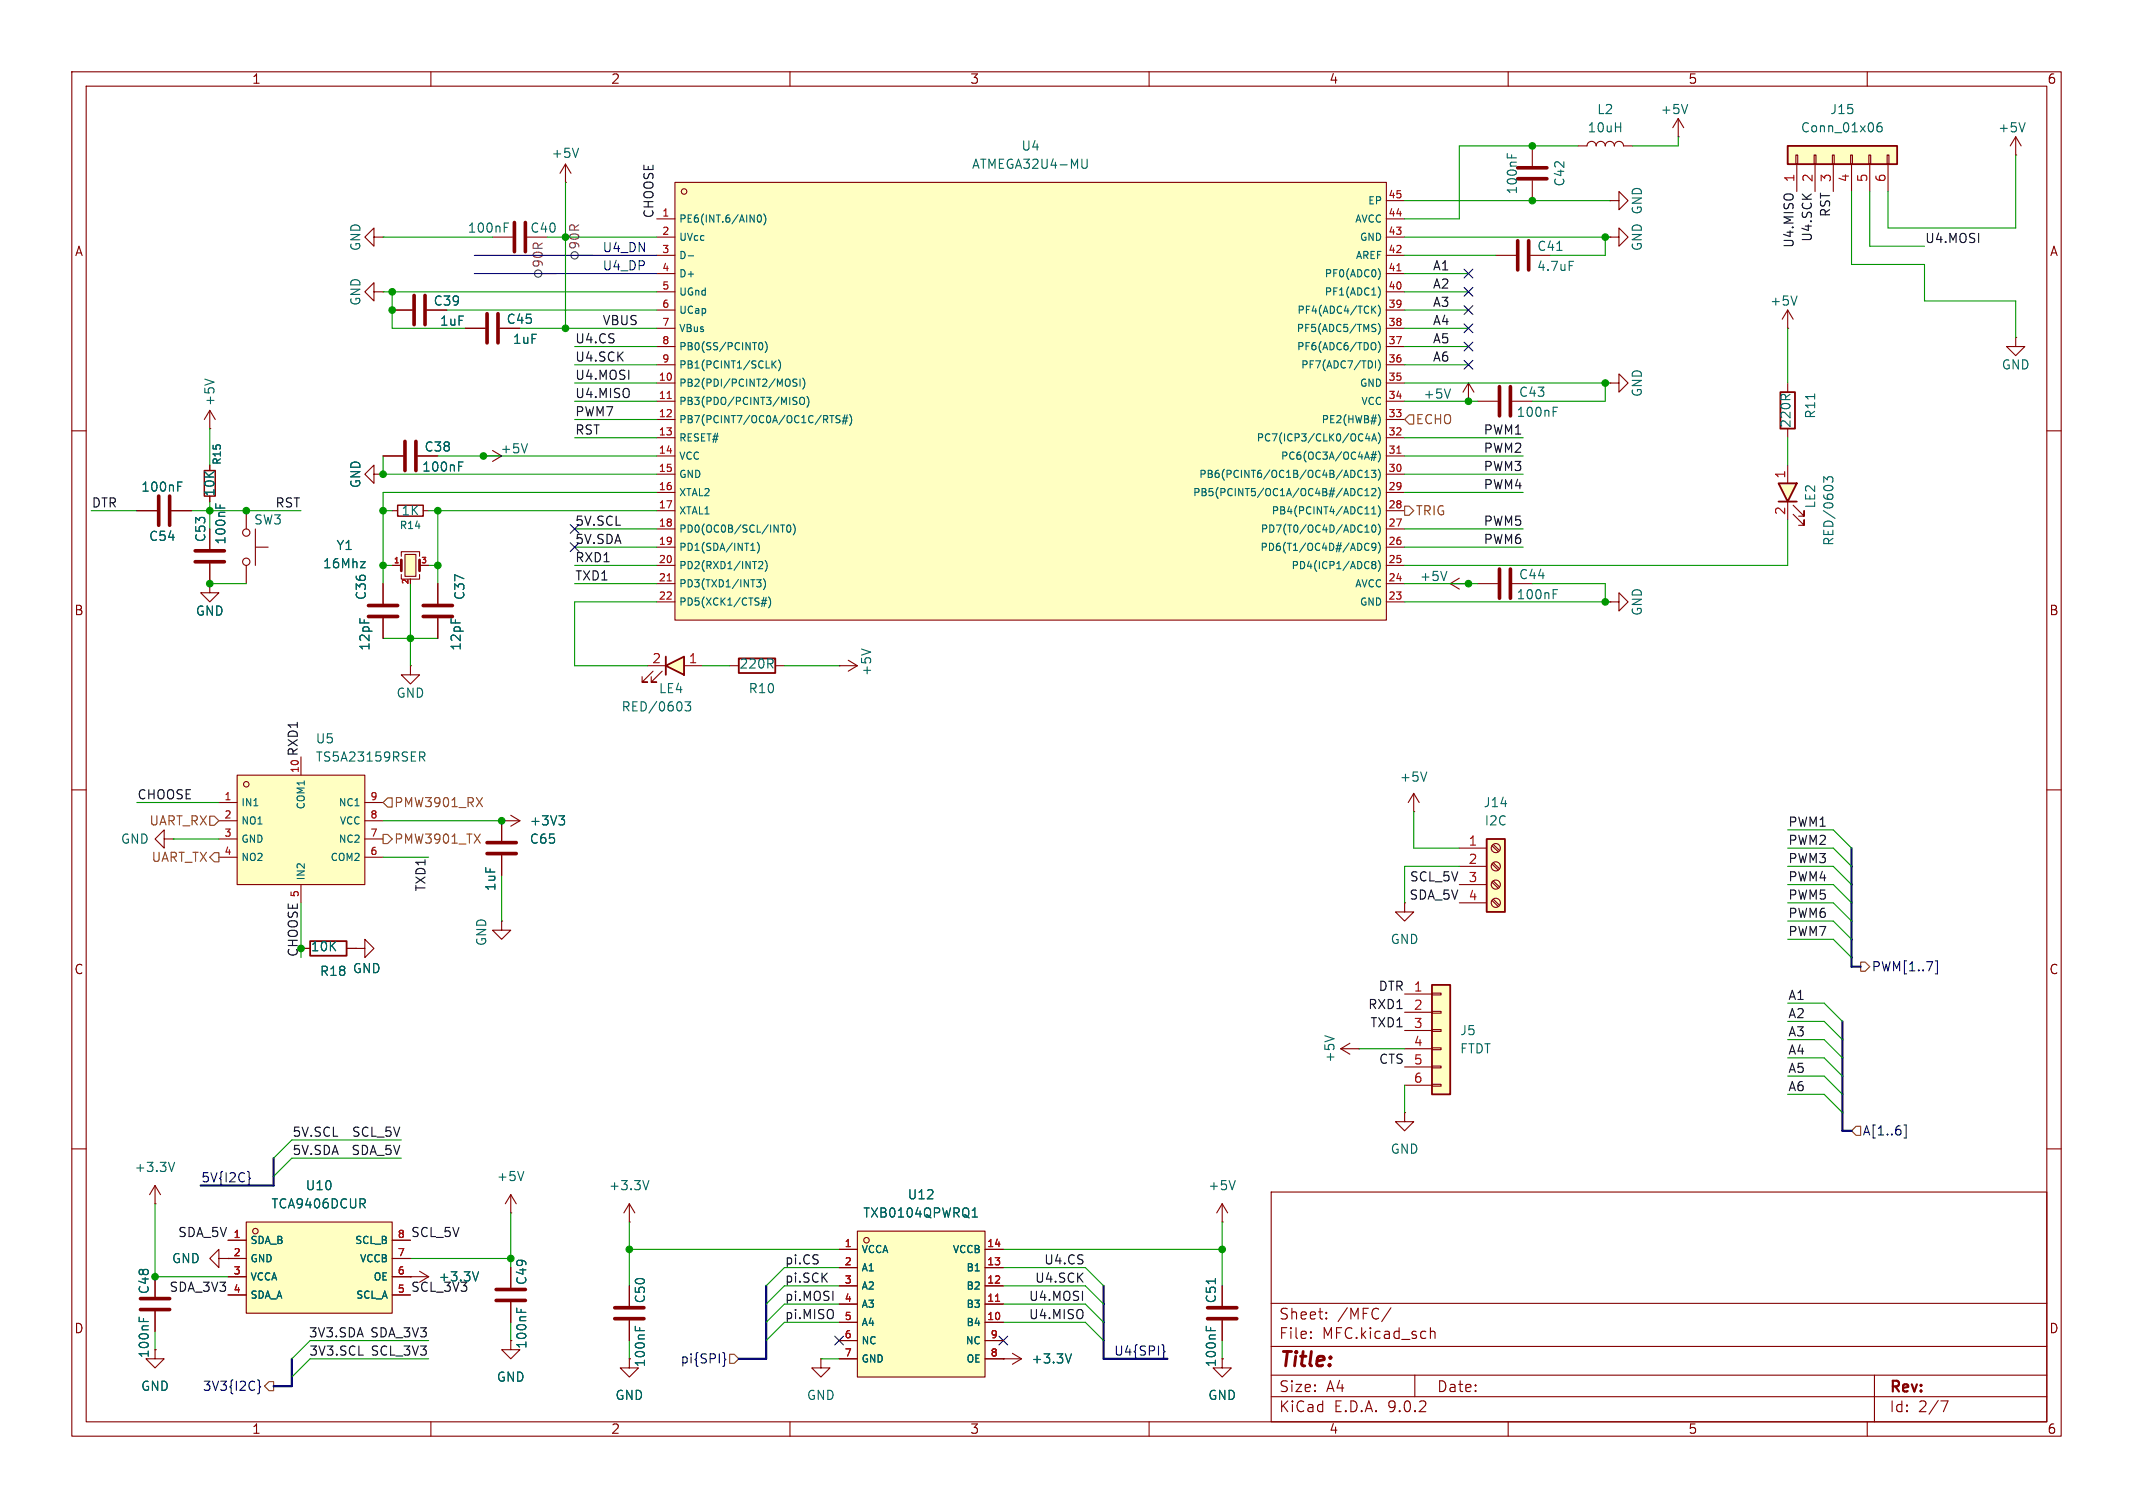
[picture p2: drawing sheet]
<svg xmlns="http://www.w3.org/2000/svg" width="297mm" height="210mm" viewBox="0 0 297 210" stroke-linecap="round" stroke-linejoin="round" font-family="sans-serif">
<defs><g id="words">
<text font-size="2.8" fill="#840000" x="178" y="190.9">Title:</text>
<g font-size="2.1" fill="#840000">
<text x="178" y="184">Sheet:</text>
<text x="186.2" y="184">/MFC/</text>
<text x="178" y="186.7">File:</text>
<text x="184.1" y="186.7">MFC.kicad_sch</text>
<text x="178" y="196.9">KiCad</text>
<text x="178" y="194.1">Size:</text>
<text x="184.7" y="194.1">A4</text>
<text x="185.7" y="196.9">E.D.A.</text>
<text x="193.3" y="196.9">9.0.2</text>
<text x="200" y="194.1">Date:</text>
<text x="263" y="194.3">Rev:</text>
<text x="263" y="196.9">Id:</text>
<text x="267.1" y="196.9">2/7</text>
</g>
<g font-size="1.8" fill="#840000">
<text x="35" y="11.9">1</text>
<text x="85" y="11.9">2</text>
<text x="135" y="11.9">3</text>
<text x="185" y="11.9">4</text>
<text x="235" y="11.9">5</text>
<text x="285" y="11.9">6</text>
<text x="10.3" y="35.9">A</text>
<text x="285.3" y="35.9">A</text>
<text x="10.3" y="85.9">B</text>
<text x="285.3" y="85.9">B</text>
<text x="10.3" y="135.9">C</text>
<text x="285.3" y="135.9">C</text>
<text x="10.3" y="185.9">D</text>
<text x="285.3" y="185.9">D</text>
<text x="35" y="199.9">1</text>
<text x="85" y="199.9">2</text>
<text x="135" y="199.9">3</text>
<text x="185" y="199.9">4</text>
<text x="235" y="199.9">5</text>
<text x="285" y="199.9">6</text>
</g>
<g font-size="1.8" fill="#006464">
<text x="222.3" y="16.1">L2</text>
<text x="231.1" y="16.1">+5V</text>
<text x="254.7" y="16.1">J15</text>
<text x="76.7" y="22.2">+5V</text>
<text x="135.2" y="23.7">ATMEGA32U4-MU</text>
<text x="142.1" y="21.2">U4</text>
<text x="221" y="18.6">10uH</text>
<text x="250.7" y="18.6">Conn_01x06</text>
<text x="278.1" y="18.6">+5V</text>
<text x="211.4" y="27.2" transform="rotate(-90 211.4 27.2)">100nF</text>
<text x="218" y="26.1" transform="rotate(-90 218 26.1)">C42</text>
<text x="50.4" y="35.1" transform="rotate(-90 50.4 35.1)">GND</text>
<text x="65" y="32.6">100nF</text>
<text x="73.7" y="32.6">C40</text>
<text x="214" y="35.2">C41</text>
<text x="228.8" y="35.1" transform="rotate(-90 228.8 35.1)">GND GND</text>
<text x="213.9" y="37.9">4.7uF</text>
<text x="50.4" y="42.7" transform="rotate(-90 50.4 42.7)">GND</text>
<text x="60.3" y="42.8">C39</text>
<text x="61.2" y="45.6">1uF</text>
<text x="70.4" y="45.3">C45</text>
<text x="246.4" y="42.8">+5V</text>
<text x="71.3" y="48.1">1uF</text>
<text x="278.6" y="51.7">GND</text>
<text x="30.1" y="56.6" transform="rotate(-90 30.1 56.6)">+5V</text>
<text x="198.1" y="55.7">+5V</text>
<text x="211.1" y="58.3">100nF</text>
<text x="211.4" y="55.5">C43</text>
<text x="228.8" y="55.4" transform="rotate(-90 228.8 55.4)">GND</text>
<text x="249.5" y="59.7" transform="rotate(-90 249.5 59.7)">220R</text>
<text x="253" y="58.4" transform="rotate(-90 253 58.4)">R11</text>
<text x="58.7" y="65.9">100nF</text>
<text x="59" y="63.1">C38</text>
<text x="69.6" y="63.3">+5V</text>
<text x="19.6" y="68.7">100nF</text>
<text x="30.1" y="69.3" transform="rotate(-90 30.1 69.3)">10K</text>
<text x="50.4" y="68.1" transform="rotate(-90 50.4 68.1)">GND</text>
<text x="55.8" y="72">1K</text>
<text x="253" y="70.9" transform="rotate(-90 253 70.9)">LE2</text>
<text x="20.7" y="75.5">C54</text>
<text x="28.8" y="75.6" transform="rotate(-90 28.8 75.6)">C53</text>
<text x="31.6" y="75.9" transform="rotate(-90 31.6 75.9)">100nF</text>
<text x="35.3" y="73.3">SW3</text>
<text x="46.8" y="76.8">Y1</text>
<text x="255.5" y="76.1" transform="rotate(-90 255.5 76.1)">RED/0603</text>
<text x="44.9" y="79.3">16Mhz</text>
<text x="51.2" y="83.7" transform="rotate(-90 51.2 83.7)">C36</text>
<text x="64.9" y="83.7" transform="rotate(-90 64.9 83.7)">C37</text>
<text x="197.6" y="81.1">+5V</text>
<text x="211.1" y="83.7">100nF</text>
<text x="211.4" y="80.9">C44</text>
<text x="27.2" y="86">GND</text>
<text x="228.8" y="85.9" transform="rotate(-90 228.8 85.9)">GND</text>
<text x="51.7" y="90.7" transform="rotate(-90 51.7 90.7)">12pF</text>
<text x="64.4" y="90.7" transform="rotate(-90 64.4 90.7)">12pF</text>
<text x="102.9" y="93.3">220R</text>
<text x="121.5" y="94.2" transform="rotate(-90 121.5 94.2)">+5V</text>
<text x="55.1" y="97.4">GND</text>
<text x="86.4" y="99.3">RED/0603</text>
<text x="91.7" y="96.7">LE4</text>
<text x="104.1" y="96.7">R10</text>
<text x="43.9" y="103.7">U5</text>
<text x="43.9" y="106.3">TS5A23159RSER</text>
<text x="194.8" y="109.1">+5V</text>
<text x="206.5" y="112.6">J14</text>
<text x="16.7" y="117.7">GND</text>
<text x="73.7" y="117.7">C65</text>
<text x="73.7" y="115.2">+3V3</text>
<text x="206.6" y="115.2">I2C</text>
<text x="69.2" y="124.2" transform="rotate(-90 69.2 124.2)">1uF</text>
<text x="67.9" y="131.8" transform="rotate(-90 67.9 131.8)">GND</text>
<text x="193.5" y="131.7">GND</text>
<text x="43.2" y="132.7">10K</text>
<text x="44.5" y="136.1">R18</text>
<text x="49" y="135.7">GND</text>
<text x="186" y="148.1" transform="rotate(-90 186 148.1)">+5V</text>
<text x="203.2" y="144.4">J5</text>
<text x="203.2" y="146.9">FTDT</text>
<text x="193.5" y="160.9">GND</text>
<text x="18.6" y="163.4">+3.3V</text>
<text x="42.5" y="166">U10</text>
<text x="69.1" y="164.7">+5V</text>
<text x="84.7" y="166">+3.3V</text>
<text x="126.3" y="167.2">U12</text>
<text x="168.1" y="166">+5V</text>
<text x="37.7" y="168.5">TCA9406DCUR</text>
<text x="120.1" y="169.8">TXB0104QPWRQ1</text>
<text x="23.9" y="176.1">GND</text>
<text x="61" y="178.7">+3.3V</text>
<text x="73.5" y="179.1" transform="rotate(-90 73.5 179.1)">C49</text>
<text x="20.9" y="180.3" transform="rotate(-90 20.9 180.3)">C48</text>
<text x="90" y="181.6" transform="rotate(-90 90 181.6)">C50</text>
<text x="169.5" y="181.6" transform="rotate(-90 169.5 181.6)">C51</text>
<text x="20.9" y="189.2" transform="rotate(-90 20.9 189.2)">100nF</text>
<text x="73.5" y="188" transform="rotate(-90 73.5 188)">100nF</text>
<text x="90" y="190.5" transform="rotate(-90 90 190.5)">100nF</text>
<text x="143.5" y="190.1">+3.3V</text>
<text x="169.5" y="190.5" transform="rotate(-90 169.5 190.5)">100nF</text>
<text x="19.6" y="193.9">GND</text>
<text x="69.1" y="192.6">GND</text>
<text x="85.6" y="195.2">GND</text>
<text x="112.3" y="195.2">GND</text>
<text x="168.1" y="195.2">GND</text>
</g>
<g font-size="1.8" fill="#a90000">
<text x="249.9" y="25.5" transform="rotate(-90 249.9 25.5)">1</text>
<text x="252.5" y="25.5" transform="rotate(-90 252.5 25.5)">2</text>
<text x="255" y="25.5" transform="rotate(-90 255 25.5)">3</text>
<text x="257.6" y="25.5" transform="rotate(-90 257.6 25.5)">4</text>
<text x="260.1" y="25.5" transform="rotate(-90 260.1 25.5)">5</text>
<text x="262.6" y="25.5" transform="rotate(-90 262.6 25.5)">6</text>
<text x="248.7" y="71.8" transform="rotate(-90 248.7 71.8)">2</text>
<text x="248.7" y="66.7" transform="rotate(-90 248.7 66.7)">1</text>
<text x="90.7" y="92.5">2</text>
<text x="95.8" y="92.5">1</text>
<text x="204.4" y="117.9">1</text>
<text x="204.4" y="120.4">2</text>
<text x="204.4" y="122.9">3</text>
<text x="204.4" y="125.5">4</text>
<text x="196.8" y="138.2">1</text>
<text x="196.8" y="140.7">2</text>
<text x="196.8" y="143.3">3</text>
<text x="196.8" y="145.8">4</text>
<text x="196.8" y="148.3">5</text>
<text x="196.8" y="150.9">6</text>
</g>
<g font-size="1.8" fill="#840084">
<text x="80.9" y="34.9" transform="rotate(-90 80.9 34.9)">90R</text>
<text x="75.8" y="37.4" transform="rotate(-90 75.8 37.4)">90R</text>
</g>
<g font-size="1.8" fill="#00f">
<text x="83.8" y="35.2">U4_DN</text>
<text x="83.8" y="37.8">U4_DP</text>
</g>
<g font-size="1.8" fill="#0f0f0f">
<text x="91.1" y="30.5" transform="rotate(-90 91.1 30.5)">CHOOSE</text>
<text x="249.8" y="34.6" transform="rotate(-90 249.8 34.6)">U4.MISO</text>
<text x="252.4" y="33.8" transform="rotate(-90 252.4 33.8)">U4.SCK</text>
<text x="254.9" y="30.3" transform="rotate(-90 254.9 30.3)">RST</text>
<text x="268" y="33.9">U4.MOSI</text>
<text x="199.4" y="37.8">A1</text>
<text x="199.4" y="40.3">A2</text>
<text x="80" y="47.9">U4.CS</text>
<text x="83.8" y="45.4">VBUS</text>
<text x="199.4" y="42.8">A3</text>
<text x="199.4" y="45.4">A4</text>
<text x="199.4" y="47.9">A5</text>
<text x="80" y="50.5">U4.SCK</text>
<text x="80" y="53">U4.MOSI</text>
<text x="199.4" y="50.5">A6</text>
<text x="80" y="55.5">U4.MISO</text>
<text x="80" y="58.1">PWM7</text>
<text x="80" y="60.6">RST</text>
<text x="206.5" y="63.2">PWM2</text>
<text x="206.5" y="60.6">PWM1</text>
<text x="206.5" y="65.7">PWM3</text>
<text x="12.7" y="70.8">DTR</text>
<text x="38.3" y="70.8">RST</text>
<text x="206.5" y="68.2">PWM4</text>
<text x="80" y="73.3">5V.SCL</text>
<text x="80" y="75.9">5V.SDA</text>
<text x="206.5" y="73.3">PWM5</text>
<text x="206.5" y="75.9">PWM6</text>
<text x="80" y="78.4">RXD1</text>
<text x="80" y="80.9">TXD1</text>
<text x="41.6" y="105.4" transform="rotate(-90 41.6 105.4)">RXD1</text>
<text x="19" y="111.4">CHOOSE</text>
<text x="248.9" y="115.2">PWM1</text>
<text x="248.9" y="117.8">PWM2</text>
<text x="59.3" y="124.2" transform="rotate(-90 59.3 124.2)">TXD1</text>
<text x="196.2" y="125.4">SDA_5V</text>
<text x="196.2" y="122.8">SCL_5V</text>
<text x="248.9" y="125.4">PWM5</text>
<text x="248.9" y="120.3">PWM3</text>
<text x="248.9" y="122.8">PWM4</text>
<text x="248.9" y="130.5">PWM7</text>
<text x="248.9" y="127.9">PWM6</text>
<text x="190.4" y="140.6">RXD1</text>
<text x="190.7" y="143.2">TXD1</text>
<text x="191.9" y="138.1">DTR</text>
<text x="248.9" y="141.9">A2</text>
<text x="248.9" y="139.4">A1</text>
<text x="191.9" y="148.2">CTS</text>
<text x="248.9" y="144.4">A3</text>
<text x="248.9" y="149.5">A5</text>
<text x="248.9" y="147">A4</text>
<text x="248.9" y="152.1">A6</text>
<text x="40.6" y="160.9">5V.SDA</text>
<text x="40.6" y="158.4">5V.SCL</text>
<text x="48.8" y="160.9">SDA_5V</text>
<text x="48.9" y="158.4">SCL_5V</text>
<text x="24.7" y="172.4">SDA_5V</text>
<text x="57.1" y="172.4">SCL_5V</text>
<text x="23.5" y="180">SDA_3V3</text>
<text x="57.1" y="180">SCL_3V3</text>
<text x="109.2" y="178.7">pi.SCK</text>
<text x="109.2" y="176.2">pi.CS</text>
<text x="144" y="178.7">U4.SCK</text>
<text x="145.3" y="176.2">U4.CS</text>
<text x="109.2" y="183.8">pi.MISO</text>
<text x="109.2" y="181.3">pi.MOSI</text>
<text x="143.2" y="181.3">U4.MOSI</text>
<text x="143.2" y="183.8">U4.MISO</text>
<text x="42.9" y="186.3">3V3.SDA</text>
<text x="43" y="188.9">3V3.SCL</text>
<text x="51.4" y="186.3">SDA_3V3</text>
<text x="51.5" y="188.9">SCL_3V3</text>
</g>
<g font-size="1.8" fill="#725600">
<text x="197" y="59.3">ECHO</text>
<text x="197" y="72">TRIG</text>
<text x="54.8" y="112.6">PMW3901_RX</text>
<text x="20.7" y="115.2">UART_RX</text>
<text x="54.8" y="117.7">PMW3901_TX</text>
<text x="21" y="120.2">UART_TX</text>
</g>
<text font-size="1.8" fill="#009600" x="41.6" y="133.4" transform="rotate(-90 41.6 133.4)">CHOOSE</text>
<g font-size="1.8" fill="#000084">
<text x="260.5" y="135.5">PWM[1..7]</text>
<text x="259.3" y="158.3">A[1..6]</text>
<text x="27.9" y="164.8">5V{I2C}</text>
<text x="94.7" y="190.1">pi{SPI}</text>
<text x="155" y="188.9">U4{SPI}</text>
<text x="28.2" y="193.9">3V3{I2C}</text>
</g>
<g font-size="1.4" fill="#006464">
<text x="190.4" y="28.7">EP</text>
<text x="94.5" y="31.2">PE6(INT.6/AIN0)</text>
<text x="94.5" y="33.7">UVcc</text>
<text x="188.6" y="31.2">AVCC</text>
<text x="189.2" y="33.7">GND</text>
<text x="94.5" y="36.3">D-</text>
<text x="94.5" y="38.8">D+</text>
<text x="94.5" y="41.4">UGnd</text>
<text x="184.3" y="38.8">PF0(ADC0)</text>
<text x="184.3" y="41.4">PF1(ADC1)</text>
<text x="188.7" y="36.3">AREF</text>
<text x="94.5" y="43.9">UCap</text>
<text x="94.5" y="46.4">VBus</text>
<text x="180.4" y="46.4">PF5(ADC5/TMS)</text>
<text x="180.5" y="43.9">PF4(ADC4/TCK)</text>
<text x="94.5" y="49">PB0(SS/PCINT0)</text>
<text x="94.5" y="51.5">PB1(PCINT1/SCLK)</text>
<text x="180.5" y="49">PF6(ADC6/TDO)</text>
<text x="181" y="51.5">PF7(ADC7/TDI)</text>
<text x="94.5" y="54.1">PB2(PDI/PCINT2/MOSI)</text>
<text x="94.5" y="56.6">PB3(PDO/PCINT3/MISO)</text>
<text x="94.5" y="59.1">PB7(PCINT7/OC0A/OC1C/RTS#)</text>
<text x="183.9" y="59.1">PE2(HWB#)</text>
<text x="189.2" y="54.1">GND</text>
<text x="189.4" y="56.6">VCC</text>
<text x="31" y="64.8" transform="rotate(-90 31 64.8)">R15</text>
<text x="94.5" y="61.7">RESET#</text>
<text x="94.5" y="64.2">VCC</text>
<text x="174.8" y="61.7">PC7(ICP3/CLK0/OC4A)</text>
<text x="178.2" y="64.2">PC6(OC3A/OC4A#)</text>
<text x="94.5" y="66.8">GND</text>
<text x="94.5" y="69.3">XTAL2</text>
<text x="94.5" y="71.8">XTAL1</text>
<text x="166" y="69.3">PB5(PCINT5/OC1A/OC4B#/ADC12)</text>
<text x="166.8" y="66.8">PB6(PCINT6/OC1B/OC4B/ADC13)</text>
<text x="176.9" y="71.8">PB4(PCINT4/ADC11)</text>
<text x="55.5" y="73.9">R14</text>
<text x="94.5" y="74.4">PD0(OC0B/SCL/INT0)</text>
<text x="94.5" y="76.9">PD1(SDA/INT1)</text>
<text x="175.4" y="76.9">PD6(T1/OC4D#/ADC9)</text>
<text x="175.4" y="74.4">PD7(T0/OC4D/ADC10)</text>
<text x="94.5" y="79.5">PD2(RXD1/INT2)</text>
<text x="94.5" y="82">PD3(TXD1/INT3)</text>
<text x="179.7" y="79.5">PD4(ICP1/ADC8)</text>
<text x="188.6" y="82">AVCC</text>
<text x="94.5" y="84.5">PD5(XCK1/CTS#)</text>
<text x="189.2" y="84.5">GND</text>
<text x="33.5" y="112.5">IN1</text>
<text x="42.6" y="112.9" transform="rotate(-90 42.6 112.9)">COM1</text>
<text x="47" y="112.5">NC1</text>
<text x="33.5" y="115">NO1</text>
<text x="33.5" y="117.6">GND</text>
<text x="47" y="117.6">NC2</text>
<text x="47.2" y="115">VCC</text>
<text x="33.5" y="120.1">NO2</text>
<text x="42.6" y="122.7" transform="rotate(-90 42.6 122.7)">IN2</text>
<text x="45.9" y="120.1">COM2</text>
<text x="34.8" y="173.4">SDA_B</text>
<text x="49.3" y="173.4">SCL_B</text>
<text x="34.8" y="176">GND</text>
<text x="34.8" y="178.5">VCCA</text>
<text x="50" y="176">VCCB</text>
<text x="51.9" y="178.5">OE</text>
<text x="119.9" y="174.7">VCCA</text>
<text x="119.9" y="177.3">A1</text>
<text x="119.9" y="179.8">A2</text>
<text x="132.5" y="174.7">VCCB</text>
<text x="134.4" y="177.3">B1</text>
<text x="134.4" y="179.8">B2</text>
<text x="34.8" y="181.1">SDA_A</text>
<text x="49.5" y="181.1">SCL_A</text>
<text x="119.9" y="182.3">A3</text>
<text x="119.9" y="184.9">A4</text>
<text x="134.4" y="182.3">B3</text>
<text x="134.4" y="184.9">B4</text>
<text x="119.9" y="187.4">NC</text>
<text x="119.9" y="190">GND</text>
<text x="134.3" y="187.4">NC</text>
<text x="134.4" y="190">OE</text>
</g>
<g font-size="1.4" fill="#a90000">
<text x="193.2" y="27.7">45</text>
<text x="92.1" y="30.2">1</text>
<text x="92.1" y="32.8">2</text>
<text x="92.1" y="35.3">3</text>
<text x="193.2" y="30.2">44</text>
<text x="193.2" y="32.8">43</text>
<text x="193.2" y="35.3">42</text>
<text x="92.1" y="37.8">4</text>
<text x="92.1" y="40.4">5</text>
<text x="193.2" y="37.8">41</text>
<text x="193.2" y="40.4">40</text>
<text x="92.1" y="42.9">6</text>
<text x="92.1" y="45.5">7</text>
<text x="193.2" y="42.9">39</text>
<text x="193.2" y="45.5">38</text>
<text x="91.6" y="53.1">10</text>
<text x="92.1" y="48">8</text>
<text x="92.1" y="50.5">9</text>
<text x="193.2" y="48">37</text>
<text x="193.2" y="50.5">36</text>
<text x="193.2" y="53.1">35</text>
<text x="91.6" y="55.6">11</text>
<text x="91.6" y="58.2">12</text>
<text x="193.2" y="55.6">34</text>
<text x="193.2" y="58.2">33</text>
<text x="91.6" y="60.7">13</text>
<text x="91.6" y="63.2">14</text>
<text x="91.6" y="65.8">15</text>
<text x="193.2" y="60.7">32</text>
<text x="193.2" y="63.2">31</text>
<text x="193.2" y="65.8">30</text>
<text x="91.6" y="68.3">16</text>
<text x="91.6" y="70.9">17</text>
<text x="193.2" y="68.3">29</text>
<text x="193.2" y="70.9">28</text>
<text x="91.6" y="73.4">18</text>
<text x="91.6" y="75.9">19</text>
<text x="193.2" y="73.4">27</text>
<text x="193.2" y="75.9">26</text>
<text x="91.6" y="78.5">20</text>
<text x="91.6" y="81">21</text>
<text x="91.6" y="83.6">22</text>
<text x="193.2" y="78.5">25</text>
<text x="193.2" y="81">24</text>
<text x="193.2" y="83.6">23</text>
<text x="41.7" y="107.8" transform="rotate(-90 41.7 107.8)">10</text>
<text x="31.1" y="111.5">1</text>
<text x="51.5" y="111.5">9</text>
<text x="31.1" y="114">2</text>
<text x="31.1" y="116.6">3</text>
<text x="31.1" y="119.1">4</text>
<text x="51.5" y="114">8</text>
<text x="51.5" y="116.6">7</text>
<text x="51.5" y="119.1">6</text>
<text x="41.7" y="125.1" transform="rotate(-90 41.7 125.1)">5</text>
<text x="32.4" y="172.5">1</text>
<text x="55.3" y="172.5">8</text>
<text x="117.5" y="173.7">1</text>
<text x="137.3" y="173.7">14</text>
<text x="32.4" y="175">2</text>
<text x="32.4" y="177.5">3</text>
<text x="55.3" y="175">7</text>
<text x="55.3" y="177.5">6</text>
<text x="117.5" y="176.3">2</text>
<text x="117.5" y="178.8">3</text>
<text x="137.3" y="176.3">13</text>
<text x="137.3" y="178.8">12</text>
<text x="32.4" y="180.1">4</text>
<text x="55.3" y="180.1">5</text>
<text x="117.5" y="181.4">4</text>
<text x="117.5" y="183.9">5</text>
<text x="137.3" y="181.4">11</text>
<text x="137.3" y="183.9">10</text>
<text x="117.5" y="186.4">6</text>
<text x="117.5" y="189">7</text>
<text x="137.8" y="186.4">9</text>
<text x="137.8" y="189">8</text>
</g>
<g font-size="1.1" fill="#a90000">
<text x="54.7" y="78.5">1</text>
<text x="56.9" y="81.5" transform="rotate(-90 56.9 81.5)">2</text>
<text x="58.5" y="78.5">3</text>
</g>
</g></defs>
<g fill="none" stroke="#840000" stroke-width=".15">
<path d="M10 10h277v190h-277zM12 12h273v186h-273zM60 10v2M110 10v2M160 10v2M210 10v2M260 10v2M224.2 33h1.2v-1.2l1.3 1.2-1.3 1.3v-1.3M224.2 33h.1M10 60h2M285 60h2M10 110h2"/>
<path d="M285 110h2M41.9 132.1h1.3M48.3 132.1h1.2M10 160h2M177 166h108v32h-108zM285 160h2M60 198v2M87.6 189.2v1.3h1.3l-1.3 1.3-1.2-1.3h1.2M87.6 189.2h.1M110 198v2M160 198v2M177 194.5h108"/>
<path d="M177 191.5h108M177 187.5h108M177 181.5h108M182.5 186.3h.1l-.1 .1M182.5 186.3v.1M182.5 185.5v.1M182.5 185.5h.1l-.1 .1M184.7 183.6v.1M184.7 183.6h-.1l.1 .1M184.7 182.8v.1M184.7 182.8h-.1l.1 .1M193.7 182.1l-1.3 2"/>
<path d="M197 191.5v3M199.2 184.9v1.5M199.2 185.5a.37 .37 0 0 1 .6 .1v.8M210 198v2M260 198v2M261 191.5v6.5M270.2 195.1h1l-.6 1.5"/>
</g>
<path d="M43.2 131.1h5.1v2h-5.1z" fill="none" stroke="#840000" stroke-width=".25"/>
<path d="M207 116.8h2.5v10.2h-2.5z" fill="#ffffc2"/>
<path d="M207 116.8h2.5v10.2h-2.5z" fill="none" stroke="#840000" stroke-width=".25"/>
<g fill="none" stroke="#840000" stroke-width=".15">
<path d="M224.2 27.9h1.2v-1.2l1.3 1.2-1.3 1.3v-1.3M224.2 27.9h.1M203.2 118.1h3.8M207.7 117.8l.9 .8M207.9 117.6l.9 .8M203.2 120.7h3.8M203.2 123.2h3.8M203.2 125.7h3.8M207.7 120.3l.9 .9M207.7 122.9l.9 .8M207.7 125.4l.9 .8M207.9 120.1l.9 .9"/>
<path d="M207.9 122.7l.9 .8M207.9 125.2l.9 .9M87.6 179.1v2.8M87.6 183.9v2.8"/>
<circle cx="208.3" cy="118.1" r=".63"/>
<circle cx="208.3" cy="120.6" r=".63"/>
<circle cx="208.3" cy="125.7" r=".63"/>
<circle cx="208.3" cy="123.2" r=".63"/>
</g>
<path d="M85.6 182.1h4.1M85.6 183.6h4.1" fill="none" stroke="#840000" stroke-width=".51"/>
<path d="M88.5 184.7v.6M89.1 184.9v.4" fill="none" stroke="#006464" stroke-width=".15"/>
<path d="M199.4 137.2h2.5v15.2h-2.5z" fill="#ffffc2"/>
<path d="M199.4 137.2h2.5v15.2h-2.5z" fill="none" stroke="#840000" stroke-width=".25"/>
<g fill="none" stroke="#840000" stroke-width=".15">
<path d="M280.7 19.1l.7 1.2M280.7 19.1l-.8 1.2M280.7 19.1v2.5M208.3 35.6h2.8M213.1 35.6h2.8M280.7 21.6h.1M22.9 116.8v1.3l-1.3-1.3 1.3-1.2v1.2h1.2M24.1 116.8h.1M195.6 138.4h3.8M199.4 138.3h1.3v.3h-1.3zM195.6 141h3.8M195.6 143.5h3.8"/>
<path d="M195.6 146.1h3.8M195.6 148.6h3.8M195.6 151.1h3.8M199.4 140.8h1.3v.3h-1.3zM199.4 143.4h1.3v.2h-1.3zM199.4 145.9h1.3v.3h-1.3zM199.4 148.5h1.3v.2h-1.3zM199.4 151h1.3v.3h-1.3z"/>
</g>
<path d="M211.3 33.5v4.1M212.9 33.5v4.1" fill="none" stroke="#840000" stroke-width=".51"/>
<path d="M282 17.1l-.4 1.3M216.8 34.9h.7M218.5 36.4h.6" fill="none" stroke="#006464" stroke-width=".15"/>
<path d="M33 108h17.8v15.2h-17.8z" fill="#ffffc2"/>
<circle cx="34.3" cy="109.2" r=".38" fill="#ffffc2" stroke="#ffffc2" stroke-width=".14"/>
<g fill="none" stroke="#840000" stroke-width=".15">
<path d="M248.9 45.7h.1M248.9 43.2l.8 1.3M248.9 43.2l-.7 1.3M248.9 43.2v2.5M280.7 47v1.3h1.2l-1.2 1.2-1.3-1.2h1.3M280.7 47h.1M30.5 111.8h2.5M30.5 114.3h2.5M30.5 116.8h2.5M30.5 119.4h2.5M33 108h17.8v15.2h-17.8zM41.9 105.4v2.6"/>
<path d="M50.8 111.8h2.5M50.8 114.3h2.5M50.8 116.8h2.5M50.8 119.4h2.5M41.9 123.2v2.5M186.7 146.1l1.3 .7M186.7 146.1h2.5M188 145.3l-1.3 .8M189.2 146.1h.1M195.6 154.9v1.3h-1.3l1.3 1.3 1.2-1.3h-1.2M195.6 154.9h.1M170.2 170.2h.1"/>
<path d="M170.2 167.6l.7 1.3M170.2 167.6l-.8 1.3M170.2 167.6v2.6"/>
<circle cx="34.3" cy="109.2" r=".38"/>
</g>
<path d="M250.2 41.2l-.4 1.3M35.3 112.2h.6M58.4 104.7h.5l.3 .3-.2 .3-.6 .1M58.7 105.4l.5 .6M184.5 144.2l1.2 .5M172 164.4l-.4 1.3" fill="none" stroke="#006464" stroke-width=".15"/>
<path d="M248.9 20.3h15.3v2.6h-15.3z" fill="#ffffc2"/>
<path d="M248.9 20.3h15.3v2.6h-15.3z" fill="none" stroke="#840000" stroke-width=".25"/>
<g fill="none" stroke="#840000" stroke-width=".15">
<path d="M233.7 19.1h.1M233.7 16.5l.7 1.3M233.7 16.5l-.8 1.3M233.7 16.5v2.6M213.4 20.3v2.8M213.4 25.1v2.8M219.7 20.3h1.3a.64 .64 0 0 1 .6-.6 .64 .64 0 0 1 .6 .6 .64 .64 0 0 1 .7-.6 .64 .64 0 0 1 .6 .6 .64 .64 0 0 1 .7-.6 .64 .64 0 0 1 .6 .6 .64 .64 0 0 1 .6-.6 .64 .64 0 0 1 .7 .6h1.2M250.1 21.6h.2v1.3h-.2zM250.2 22.9v3.8M252.6 21.6h.3v1.3h-.3zM252.7 22.9v3.8M255.1 21.6h.3v1.3h-.3z"/>
<path d="M255.3 22.9v3.8M257.7 21.6h.2v1.3h-.2zM257.8 22.9v3.8M260.2 21.6h.3v1.3h-.3zM260.3 22.9v3.8M262.8 21.6h.2v1.3h-.2zM262.9 22.9v3.8M64.8 45.7h2.8M69.6 45.7h2.8M204.5 55.9h.1M204.5 53.3l.7 1.3M204.5 53.3l-.8 1.3"/>
<path d="M204.5 53.3v2.6M205.7 55.9h2.8M210.6 55.9h2.8M224.2 53.3h1.2v-1.2l1.3 1.2-1.3 1.3v-1.3M224.2 53.3h.1M49.5 132.1h1.3v-1.3l1.3 1.3-1.3 1.3v-1.3M49.5 132.1h.1M69.8 128.3v1.2h1.3l-1.3 1.3-1.2-1.3h1.2M69.8 128.3h.1M30.5 175.3v-1.3l-1.3 1.3 1.3 1.2v-1.2h1.2M31.7 175.3h.1M71.1 176.5v2.8"/>
<path d="M87.6 170.2h.1M87.6 167.6l.8 1.3M87.6 167.6l-.7 1.3M87.6 167.6v2.6M71.1 181.4v2.8M139.7 189.2h.1M139.7 189.2h2.5M141 188.5l1.2 .7M142.2 189.2l-1.2 .8"/>
</g>
<path d="M235 14.5l-.4 1.3M262 17.1a.5 .5 0 0 0-.7 .5v.5l.2 .2 .3 .1 .2-.2 .1-.4-.1-.2h-.4l-.3 .2M209.9 21.4v.6M210.5 21.6v.4M202 54.2l-.5 1.2M216.3 57.3h.4M216.3 56.7h.6M90.4 164.4l-.5 1.3M72 182.2v.6M72.6 182.3v.5M149.2 188.5l-.4 1.3" fill="none" stroke="#006464" stroke-width=".15"/>
<path d="M211.3 24.9h4.1M211.3 23.4h4.1M67.8 43.7v4.1M69.3 43.7v4.1M208.8 53.8v4.1M210.3 53.8v4.1M69.1 179.6h4.1M69.1 181.1h4.1" fill="none" stroke="#840000" stroke-width=".51"/>
<path d="M119.4 171.5h17.8v20.3h-17.8z" fill="#ffffc2"/>
<circle cx="120.7" cy="172.7" r=".38" fill="#ffffc2" stroke="#ffffc2" stroke-width=".14"/>
<g fill="none" stroke="#840000" stroke-width=".15">
<path d="M67.3 63.5h.1M67.3 63.5h2.5M68.6 62.7l1.2 .8M69.8 63.5l-1.2 .8M201.9 81.3h2.6M201.9 81.3l1.3 .7M203.2 80.5l-1.3 .8M204.5 81.3h.1M205.7 81.3h2.8M210.6 81.3h2.8M224.2 83.8h1.2v-1.2l1.3 1.2-1.3 1.3v-1.3M224.2 83.8h.1"/>
<path d="M21.6 167.6h.1M21.6 165.1l-.8 1.3M21.6 165.1l.8 1.3M21.6 165.1v2.5M116.8 174h2.6M116.8 176.5h2.6M116.8 179.1h2.6M119.4 171.5h17.8v20.3h-17.8zM137.2 174h2.5M137.2 176.5h2.5M137.2 179.1h2.5M170.2 179.1v2.8"/>
<path d="M116.8 181.6h2.6M116.8 184.2h2.6M116.8 186.7h2.6M116.8 189.2h2.6M137.2 181.6h2.5M137.2 184.2h2.5M137.2 186.7h2.5M137.2 189.2h2.5M170.2 189.2v1.3h-1.3l1.3 1.3 1.2-1.3h-1.2M170.2 189.2h.1M170.2 183.9v2.8"/>
<circle cx="120.7" cy="172.7" r=".38"/>
</g>
<path d="M73.4 61.8l-.4 1.3M201.5 79.6l-.5 1.2M216.3 82.7h.4M216.3 82.1h.6M24.3 161.9l-.4 1.2M135.4 169.5h.7M135.5 168.5l.2-.3v1.3M135.8 177h.6M169.2 178.1v.7M168 184.7v.6M168.6 184.9v.4" fill="none" stroke="#006464" stroke-width=".15"/>
<path d="M138.6 181.2h.6" fill="none" stroke="#a90000" stroke-width=".15"/>
<path d="M208.8 79.2v4.1M210.3 79.2v4.1M168.1 182.1h4.1M168.1 183.6h4.1" fill="none" stroke="#840000" stroke-width=".51"/>
<path d="M247.6 67.3h2.6l-1.3 2.6z" fill="#ffffc2"/>
<path d="M248.9 53.3v1.3M248.9 59.7v1.3M248.9 64.8v2.5M248.9 69.9v2.5M249.7 71.6l1.5 1.6v-.8v.8h-.8M249.7 70.4l1.5 1.5v-.8v.8h-.8M61 81.3v2.8M61 86.1v2.8M69.8 114.3v2.8M69.8 119.1v2.8M114.3 189.2v1.3h1.3l-1.3 1.3-1.3-1.3h1.3M114.3 189.2h.1" fill="none" stroke="#840000" stroke-width=".15"/>
<path d="M247.9 54.6h2v5.1h-2zM247.6 67.3h2.6l-1.3 2.6zM247.6 69.9h2.6" fill="none" stroke="#840000" stroke-width=".25"/>
<path d="M252.7 54.9v.7M253.9 67.2v-.8l.5 .4 .1-.3h.6l.1 .1v.4l-.1 .2" fill="none" stroke="#006464" stroke-width=".15"/>
<path d="M58.9 84.3h4.1M58.9 85.9h4.1M67.8 117.3h4.1M67.8 118.9h4.1" fill="none" stroke="#840000" stroke-width=".51"/>
<path d="M56.4 77.2h1.5v3.1h-1.5z" fill="#ffffc2"/>
<g fill="none" stroke="#840000" stroke-width=".15">
<path d="M54.6 43.2h2.8M59.4 43.2h2.8M19 71.1h2.8M23.9 71.1h2.8M52.1 66v1.3l-1.3-1.3 1.3-1.2v1.2h1.2M53.3 66h.1M53.3 63.5h2.8M54.6 78.7h1.3M54.6 71.1h.8M55.9 77.5v-.7h2.5v.7M56.4 77.2h1.5v3.1h-1.5zM58.2 63.5h2.8"/>
<path d="M58.4 78.7h1.3M58.9 71.1h.8M55.9 80v.6h2.5v-.6M57.1 92.7v1.3h-1.2l1.2 1.3 1.3-1.3h-1.3M57.1 92.7h.1M57.1 177.8h.1M57.1 177.8h2.6M58.4 177l1.3 .8M59.7 177.8l-1.3 .8M71.1 168.9h.1M71.1 166.4l-.7 1.2M71.1 166.4l.8 1.2"/>
<path d="M71.1 166.4v2.5M71.1 186.7v1.3h1.3l-1.3 1.2-1.3-1.2h1.3M71.1 186.7h.1"/>
</g>
<path d="M55.9 78v1.5M58.4 78v1.5" fill="none" stroke="#840000" stroke-width=".38"/>
<path d="M24.8 67.7h.4M24.8 67.1h.6M50.2 78.2h.6l-.6 .9h.6M63.9 64.9h.4M63.9 64.3h.6M66.6 177.1l-.4 1.3M72.9 163.1l-.4 1.3" fill="none" stroke="#006464" stroke-width=".15"/>
<path d="M55.4 70.4h3.5v1.5h-3.5z" fill="none" stroke="#840000" stroke-width=".2"/>
<path d="M57.7 41.1v4.1M59.2 41.1v4.1M22.1 69.1v4.1M23.6 69.1v4.1M56.4 61.5v4M57.9 61.5v4" fill="none" stroke="#840000" stroke-width=".51"/>
<path d="M94 25.4h99v61h-99z" fill="#ffffc2"/>
<circle cx="95.2" cy="26.7" r=".38" fill="#ffffc2" stroke="#ffffc2" stroke-width=".14"/>
<g fill="none" stroke="#840000" stroke-width=".15">
<path d="M91.4 30.5h2.6M91.4 33h2.6M91.4 35.6h2.6M91.4 38.1h2.6M94 25.4h99v61h-99zM193 30.5h2.6M193 33h2.6M193 35.6h2.6M193 38.1h2.6M193 27.9h2.6M91.4 40.6h2.6M91.4 43.2h2.6"/>
<path d="M91.4 45.7h2.6M91.4 48.3h2.6M91.4 50.8h2.6M91.4 53.3h2.6M91.4 55.9h2.6M91.4 58.4h2.6M193 40.6h2.6M193 43.2h2.6M193 45.7h2.6M193 48.3h2.6M193 50.8h2.6M193 53.3h2.6"/>
<path d="M193 55.9h2.6M193 58.4h2.6M29.2 73.7v2.8M29.2 78.5v2.8M34.3 71.1v2.6M34.3 78.7v2.6M35.6 76.2h1.7M35.6 73.7v5M91.4 61h2.6M91.4 63.5h2.6M91.4 66h2.6M91.4 68.6h2.6"/>
<path d="M91.4 71.1h2.6M91.4 73.7h2.6M91.4 76.2h2.6M91.4 78.7h2.6M193 61h2.6M193 63.5h2.6M193 66h2.6M193 68.6h2.6M193 71.1h2.6M193 73.7h2.6M193 76.2h2.6M193 78.7h2.6"/>
<path d="M29.2 81.3v1.3h-1.3l1.3 1.2 1.3-1.2h-1.3M29.2 81.3h.1M91.4 81.3h2.6M91.4 83.8h2.6M116.8 92.7h.1M116.8 92.7h2.6M118.1 91.9l1.3 .8M119.4 92.7l-1.3 .8M193 81.3h2.6M193 83.8h2.6M195.6 125.7v1.3h1.2l-1.2 1.3-1.3-1.3h1.3M195.6 125.7h.1"/>
<circle cx="95.2" cy="26.7" r=".38"/>
<circle cx="34.3" cy="74.2" r=".51"/>
<circle cx="34.3" cy="78.2" r=".51"/>
</g>
<g fill="none" stroke="#006464" stroke-width=".15">
<path d="M95.8 35.6h.8M105.6 30l.1-.1a.53 .53 0 0 1 .3 .5 .53 .53 0 0 1-.3 .5 .66 .66 0 0 1-.1-.9zM106.4 29.8a1.15 1.15 0 0 1 0 1.5M151.4 22.2l-.1 1.1-.2 .1-.4-.1M191.9 37.4a1.15 1.15 0 0 1 0 1.5M191.9 40a1.15 1.15 0 0 1 0 1.5M105.6 48.1l.1-.3 .2-.1a.53 .53 0 0 1 .3 .5 .53 .53 0 0 1-.3 .5l-.2-.1-.1-.3M106.5 47.6a1.15 1.15 0 0 1 0 1.5M107.5 50.3v1M107.6 50.7l.5 .6M108.1 50.3l-.6 .5M108.4 50.1a1.15 1.15 0 0 1 0 1.5"/>
<path d="M110.6 55.8l.3 .1 .1 .2-.2 .2h-.3M110.6 55.3l.4 .1M111 52.8h-.4l-.2 .1v.3l.5 .2 .1 .2-.2 .2-.4-.1M111.4 52.8v1M111.4 55.5l.2-.2a.34 .34 0 0 1 .4 .4v.3a.33 .33 0 0 1-.3 .3 .33 .33 0 0 1-.3-.3zM111.8 52.7a1.15 1.15 0 0 1 0 1.5M112.4 55.2a1.15 1.15 0 0 1 0 1.5M115.5 57.9h.6M115.8 57.9v1M117 57.9h-.4l-.2 .1v.3l.5 .1 .1 .3-.2 .2-.4-.1M117.3 58.6h.7M117.4 58.2h.7"/>
<path d="M117.6 57.8l-.2 1.3M118 57.8l-.3 1.3M118.3 57.7a1.15 1.15 0 0 1 0 1.6M191.1 43.1l.5 .5M191.2 45.7h.3l.1 .3-.2 .2h-.3M191.2 45.2h.4M191.3 47.7l.1 .1a.64 .64 0 0 1-.1 .9M191.5 50.3v1M191.6 42.6l-.6 .6M191.9 42.5a1.15 1.15 0 0 1 0 1.5M191.9 45a1.15 1.15 0 0 1 0 1.6M191.9 47.6a1.15 1.15 0 0 1 0 1.5"/>
<path d="M191.9 50.1a1.15 1.15 0 0 1 0 1.5M191.9 57.7a1.15 1.15 0 0 1 0 1.6M30 70.1v.7M30.6 70.3v.5M104.5 76.7h.6M104.7 75.8l.1-.1v1M105.4 75.5a1.15 1.15 0 0 1 0 1.5M105.6 78.3l.4-.1 .2 .3-.6 .7h.6M106.5 78.1a1.15 1.15 0 0 1 0 1.5M108.7 73.1h.6M109 73.1v1M109.6 73.2l.2-.1a.53 .53 0 0 1 .3 .5 .53 .53 0 0 1-.3 .5l-.2-.1-.1-.3z"/>
<path d="M110.4 73a1.15 1.15 0 0 1 0 1.5M189.7 65.6a.47 .47 0 0 0-.7 .3 .47 .47 0 0 0 .5 .6l.2-.1M189.7 68.1a.47 .47 0 0 0-.7 .4 .47 .47 0 0 0 .5 .5l.2-.1M190.1 74.1h.5M190.1 66.5h.5M190.1 65.8l.2-.3v1M190.1 68.3l.2-.3v1M190.1 69h.5M190.1 76.5l.2 .2 .3-.1M190.1 73.4l.2-.3v1M190.4 60.4l-.3 .7h.7M190.6 60.7v.7"/>
<path d="M190.6 75.7h-.3l-.2 .1M190.9 63.7h.7M191 65.5h.6l-.4 .4 .3 .1v.4l-.1 .1-.4-.1M191 63.3h.7M191 68.1l.4-.1 .2 .3-.6 .7h.6M191 71.6h.6M191 70.9l.3-.3v1M191 61.4l.3-1 .4 1M191.1 61.1h.5M191.1 73.2l.1-.1a.53 .53 0 0 1 .4 .5 .53 .53 0 0 1-.4 .5 .66 .66 0 0 1-.1-.9zM191.2 78.6l-.2-.2 .2-.2h.2l.2 .2-.2 .2M191.2 78.6l-.2 .2v.2l.2 .2h.2l.2-.2v-.2l-.2-.2"/>
<path d="M191.2 78.6h.2M191.2 62.9l-.2 1.2M191.6 76.1l-.2 .2h-.2l-.2-.2 .1-.4h.3h.1a.66 .66 0 0 1-.2 1h-.2M191.6 62.9l-.3 1.2M191.9 60.3a1.15 1.15 0 0 1 0 1.5M191.9 62.8a1.15 1.15 0 0 1 0 1.5M191.9 65.4a1.15 1.15 0 0 1 0 1.5M191.9 67.9a1.15 1.15 0 0 1 0 1.5M191.9 70.4a1.15 1.15 0 0 1 0 1.6M191.9 73a1.15 1.15 0 0 1 0 1.5M191.9 75.5a1.15 1.15 0 0 1 0 1.5M191.9 78.1a1.15 1.15 0 0 1 0 1.5"/>
<path d="M105.4 80.7h.6l-.4 .4 .3 .1v.4l-.1 .1h-.4M106 84h.7M106.1 83.6h.7M106.3 80.6a1.15 1.15 0 0 1 0 1.5M106.4 83.2l-.3 1.3M106.7 83.2l-.3 1.3M107 83.1a1.15 1.15 0 0 1 0 1.6M120 90.4l1.2 .4"/>
</g>
<path d="M194.5 37.7h.6M92.9 55.5h.6M194.5 63.1h.6M92.9 80.9h.6" fill="none" stroke="#a90000" stroke-width=".15"/>
<path d="M27.2 76.7h4M27.2 78.2h4" fill="none" stroke="#840000" stroke-width=".51"/>
<path d="M92.7 92.7l2.5-1.3v2.6z" fill="#ffffc2"/>
<path d="M68.6 33h2.8M29.2 59.7h.1M29.2 57.2v2.5M29.2 57.2l-.8 1.2M29.2 57.2l.8 1.2M29.2 64.8v.7M29.2 69.1v.8M90.2 92.7h2.5M90.9 93.5l-1.5 1.5h.8h-.8v-.8M92.2 93.5l-1.5 1.5h.7h-.7v-.8M95.2 92.7h2.6" fill="none" stroke="#840000" stroke-width=".15"/>
<path d="M92.7 92.7l2.5-1.3v2.6zM92.7 91.4v2.6" fill="none" stroke="#840000" stroke-width=".25"/>
<path d="M70.2 31.7h.4M70.2 31.1h.6M28.5 52.8l1.3 .4M95.4 97.7h.8l-.5 .5 .4 .1v.6l-.2 .1h-.3l-.2-.1" fill="none" stroke="#006464" stroke-width=".15"/>
<path d="M71.6 31v4.1M73.2 31v4.1" fill="none" stroke="#840000" stroke-width=".51"/>
<path d="M28.4 65.5h1.6v3.6h-1.6z" fill="none" stroke="#840000" stroke-width=".2"/>
<path d="M34.3 170.2h20.3v12.7h-20.3z" fill="#ffffc2"/>
<circle cx="35.6" cy="171.5" r=".38" fill="#ffffc2" stroke="#ffffc2" stroke-width=".14"/>
<g fill="none" stroke="#840000" stroke-width=".15">
<path d="M52.1 33v1.3l-1.3-1.3 1.3-1.2v1.2h1.2M53.3 33h.1M78.7 25.4h.1M78.7 22.9l-.7 1.2M78.7 22.9l.8 1.2M78.7 22.9v2.5M52.1 40.6v1.3l-1.3-1.3 1.3-1.2v1.2h1.2M53.3 40.6h.1M54.6 43.2h2.8M59.4 43.2h2.8M64.8 45.7h2.8M69.6 45.7h2.8"/>
<path d="M19 71.1h2.8M23.9 71.1h2.8M29.2 64.8v.7M29.2 69.1v.8M29.2 73.7v2.8M29.2 78.5v2.8M53.3 66h.1M53.3 63.5h2.8M54.6 78.7h1.3M58.2 63.5h2.8M58.4 78.7h1.3M29.2 81.3h.1"/>
<path d="M53.3 81.3v2.8M53.3 86.1v2.8M61 81.3v2.8M61 86.1v2.8M101.6 92.7h1.3M107.9 92.7h1.3M69.8 114.3h.1M69.8 114.3h2.6M69.8 114.3v2.8M69.8 119.1v2.8M71.1 113.5l1.3 .8M72.4 114.3l-1.3 .8"/>
<path d="M196.8 113h.1M196.8 110.5l-.7 1.3M196.8 110.5l.8 1.3M196.8 110.5v2.5M41.9 132.1h1.3M48.3 132.1h1.2M49.5 132.1h.1M21.6 177.8v2.8M31.7 175.3h.1M31.7 172.7h2.6M31.7 175.3h2.6M31.7 177.8h2.6"/>
<path d="M34.3 170.2h20.3v12.7h-20.3zM54.6 172.7h2.5M54.6 175.3h2.5M54.6 177.8h2.5M57.1 177.8h.1M71.1 176.5v2.8M87.6 179.1v2.8M116.8 174h2.6M116.8 176.5h2.6M116.8 179.1h2.6M137.2 174h2.5M137.2 176.5h2.5"/>
<path d="M137.2 179.1h2.5M170.2 179.1v2.8M21.6 188v1.2h-1.3l1.3 1.3 1.3-1.3h-1.3M21.6 188h.1M21.6 182.6v2.8M31.7 180.3h2.6M54.6 180.3h2.5M71.1 186.7h.1M71.1 181.4v2.8M87.6 189.2h.1M87.6 183.9v2.8M116.8 181.6h2.6"/>
<path d="M116.8 184.2h2.6M116.8 186.7h2.6M116.8 189.2h2.6M137.2 181.6h2.5M137.2 184.2h2.5M137.2 186.7h2.5M137.2 189.2h2.5M139.7 189.2h.1M170.2 189.2h.1M170.2 183.9v2.8"/>
<circle cx="35.6" cy="171.5" r=".38"/>
</g>
<g fill="none" stroke="#006464" stroke-width=".15">
<path d="M80.6 20.6l-.5 1.3M24.8 67.7h.4M24.8 67.1h.6M30 70.1v.7M30.6 70.3v.5M50.2 78.2h.6l-.6 .9h.6M63.9 64.9h.4M63.9 64.3h.6M77.8 113.6h.8l-.4 .5M78.4 114.1l.2 .2v.3l-.2 .3M198.7 107.5l-.5 1.3M50.4 167.6l.5 .6"/>
<path d="M50.8 167.1v.4M66.6 177.1l-.4 1.3M135.4 169.5h.7M135.5 168.5l.2-.3v1.3M135.8 177h.6M169.2 178.1v.7M19.4 183.4v.6M20 183.6v.4M72 182.2v.6M72.6 182.3v.5M88.5 184.7v.6M89.1 184.9v.4"/>
<path d="M149.2 188.5l-.4 1.3M168 184.7v.6M168.6 184.9v.4"/>
</g>
<path d="M51.3 84.3h4.1M51.3 85.9h4.1M19.6 180.8h4M19.6 182.4h4" fill="none" stroke="#840000" stroke-width=".51"/>
<path d="M102.9 91.7h5v2h-5z" fill="none" stroke="#840000" stroke-width=".25"/>
<g fill="none" stroke="#484848" stroke-width=".15">
<path d="M75.4 38.1h2.1M80.5 35.6h2"/>
<circle cx="74.9" cy="38.1" r=".51"/>
<circle cx="80" cy="35.6" r=".51"/>
</g>
<path d="M195.6 58.4l.6-.6h.6v1.3h-.6zM195.6 70.5h.6l.6 .6-.6 .7h-.6zM29.2 113.7h.6l.7 .6-.7 .6h-.6zM29.8 118.7h.7v1.3h-.7l-.6-.6zM53.3 116.2h.7l.6 .6-.6 .7h-.7zM54 111.1h.6v1.3h-.6l-.7-.6zM66.3 111.1l.9 1.2M67.2 111.1l-.9 1.2M259.1 134h.6l.6 .6-.6 .7h-.6zM257.8 157.5l.6-.7h.7v1.3h-.7zM37.5 192.4h.6v1.3h-.6l-.7-.7zM101.6 188.6h.6l.7 .6-.7 .7h-.6z" fill="none" stroke="#725600" stroke-width=".15"/>
<g fill="none" stroke="#000084" stroke-width=".15">
<path d="M203.9 37.5l1.2 1.2M205.1 37.5l-1.2 1.2M203.9 40l1.2 1.2M203.9 50.2l1.2 1.2M203.9 42.6l1.2 1.2M203.9 47.7l1.2 1.2M203.9 45.1l1.2 1.2M205.1 40l-1.2 1.2M205.1 50.2l-1.2 1.2M205.1 42.6l-1.2 1.2M205.1 47.7l-1.2 1.2M205.1 45.1l-1.2 1.2"/>
<path d="M79.4 73.1l1.2 1.2M79.4 75.6l1.2 1.2M80.6 73.1l-1.2 1.2M80.6 75.6l-1.2 1.2M269.5 133.8h.3v1.8h-.3M265.1 156.7h.3v1.8h-.3M34.5 163.1l.2 .2v.6l.2 .2-.2 .2v.6l-.2 .2M35.9 192.2l.2 .1v.7l.2 .1-.2 .2v.6l-.2 .2M100.6 188.4l.3 .1v.6l.2 .2-.2 .2v.6l-.3 .2M116.2 186.1l1.2 1.2M117.4 186.1l-1.2 1.2M139.1 186.1l1.2 1.2"/>
<path d="M140.3 186.1l-1.2 1.2M161.9 187.3l.1 .1v.7l.2 .1-.2 .2v.6l-.1 .2"/>
</g>
<path d="M257.8 118.1v16.5h1.3M256.5 142.2v15.3h1.3M38.1 161.3v3.8h-10.2M106.7 179.1v10.1h-3.8M153.7 179.1v10.1h8.9M40.6 189.2v3.8h-2.5" fill="none" stroke="#000084" stroke-width=".3"/>
<g fill="none" stroke="#009600" stroke-width=".15">
<path d="M233.7 19.1v1.2h-6.4M53.3 33h15.3M76.2 33h15.2M78.7 25.4v20.3M195.6 33h28.6M195.6 27.9h28.6M195.6 35.6h12.7M195.6 38.1h8.9M219.7 20.3h-16.5v10.2h-7.6M223.5 33v2.6h-7.6M257.8 26.7v10.1h10.2v5.1h12.7v5.1M260.3 26.7v7.6h7.7"/>
<path d="M280.7 21.6v10.2h-17.8v-5.1M29.2 59.7v5.1M53.3 40.6h38.1M54.6 40.6v5.1h10.2M62.2 43.2h29.2M72.4 45.7h19M80 50.8h11.4M80 48.3h11.4M80 53.3h11.4M80 58.4h11.4M80 55.9h11.4M195.6 45.7h8.9"/>
<path d="M195.6 50.8h8.9M195.6 48.3h8.9M195.6 53.3h28.6M195.6 40.6h8.9M195.6 43.2h8.9M195.6 55.9h10.1M223.5 53.3v2.6h-10.1M248.9 45.7v7.6M12.7 71.1h6.3M26.7 71.1h15.2M29.2 69.9v3.8M53.3 78.7h1.3"/>
<path d="M53.3 63.5v2.5h38.1M53.3 71.1h1.3M59.7 78.7h1.3M59.7 71.1h31.7M61 71.1v10.2M61 63.5h30.4M80 78.7h11.4M80 73.7h11.4M80 61h11.4M80 76.2h11.4M91.4 68.6h-38.1v12.7M195.6 63.5h16.5"/>
<path d="M195.6 73.7h16.5M195.6 61h16.5M195.6 68.6h16.5M195.6 66h16.5M195.6 76.2h16.5M248.9 72.4v6.3h-53.3M248.9 61v3.8M29.2 81.3h5.1M53.3 88.9h7.7M57.1 81.3v11.4M80 81.3h11.4M91.4 83.8h-11.4v8.9h10.2"/>
<path d="M97.8 92.7h3.8M109.2 92.7h7.6M195.6 81.3h10.1M195.6 83.8h28.6M213.4 81.3h10.1v2.5M19 111.8h11.5M24.1 116.8h6.4M53.3 119.4h6.4M53.3 114.3h16.5M196.8 113v5.1h6.4M248.9 118.1h6.4l2.5 2.6M248.9 115.6h6.4l2.5 2.5"/>
<path d="M41.9 125.7v6.4M69.8 121.9v6.4M203.2 120.7h-7.6v5M248.9 139.7h5.1l2.5 2.5M248.9 120.7h6.4l2.5 2.5M248.9 130.8h6.4l2.5 2.6M248.9 128.3h6.4l2.5 2.5M248.9 125.7h6.4l2.5 2.6M248.9 123.2h6.4l2.5 2.5M55.9 158.8h-15.3l-2.5 2.5M189.2 146.1h6.4M195.6 151.1v3.8"/>
<path d="M248.9 152.4h5.1l2.5 2.5M248.9 142.2h5.1l2.5 2.6M248.9 144.8h5.1l2.5 2.5M248.9 149.9h5.1l2.5 2.5M248.9 147.3h5.1l2.5 2.6M21.6 167.6v10.2h10.1M55.9 161.3h-15.3l-2.5 2.5M57.1 175.3h14M71.1 168.9v7.6M87.6 170.2v8.9M87.6 174h29.2M116.8 176.5h-7.6l-2.5 2.6"/>
<path d="M116.8 179.1h-7.6l-2.5 2.5M139.7 176.5h11.4l2.6 2.6M139.7 174h30.5M139.7 179.1h11.4l2.6 2.5M170.2 170.2v8.9M21.6 185.4v2.6M59.7 189.2h-16.5l-2.6 2.6M59.7 186.7h-16.5l-2.6 2.5M71.1 184.2v2.5M87.6 186.7v2.5M114.3 189.2h2.5M116.8 181.6h-7.6l-2.5 2.6"/>
<path d="M116.8 184.2h-7.6l-2.5 2.5M139.7 181.6h11.4l2.6 2.6M139.7 184.2h11.4l2.6 2.5M170.2 186.7v2.5"/>
</g>
<path d="M66 38.1h25.4M66 35.6h25.4" fill="none" stroke="#00f" stroke-width=".15"/>
<path d="M138.6 181.2h.6" fill="none" stroke="#a90000" stroke-width=".15"/>
<g fill="#009600" stroke="#009600" stroke-width=".15">
<circle cx="170.2" cy="174" r=".46"/>
<circle cx="61" cy="78.7" r=".46"/>
<circle cx="61" cy="71.1" r=".46"/>
<circle cx="29.2" cy="71.1" r=".46"/>
<circle cx="57.1" cy="88.9" r=".46"/>
<circle cx="29.2" cy="81.3" r=".46"/>
<circle cx="34.3" cy="71.1" r=".46"/>
<circle cx="53.3" cy="78.7" r=".46"/>
<circle cx="69.8" cy="114.3" r=".46"/>
<circle cx="41.9" cy="132.1" r=".46"/>
<circle cx="67.3" cy="63.5" r=".46"/>
<circle cx="53.3" cy="71.1" r=".46"/>
<circle cx="53.3" cy="66" r=".46"/>
<circle cx="54.6" cy="43.2" r=".46"/>
<circle cx="54.6" cy="40.6" r=".46"/>
<circle cx="87.6" cy="174" r=".46"/>
<circle cx="71.1" cy="175.3" r=".46"/>
<circle cx="78.7" cy="33" r=".46"/>
<circle cx="78.7" cy="45.7" r=".46"/>
<circle cx="21.6" cy="177.8" r=".46"/>
<circle cx="204.5" cy="81.3" r=".46"/>
<circle cx="223.5" cy="83.8" r=".46"/>
<circle cx="223.5" cy="53.3" r=".46"/>
<circle cx="213.4" cy="20.3" r=".46"/>
<circle cx="213.4" cy="27.9" r=".46"/>
<circle cx="223.5" cy="33" r=".46"/>
<circle cx="204.5" cy="55.9" r=".46"/>
</g>
<use href="#words"/>
</svg>
